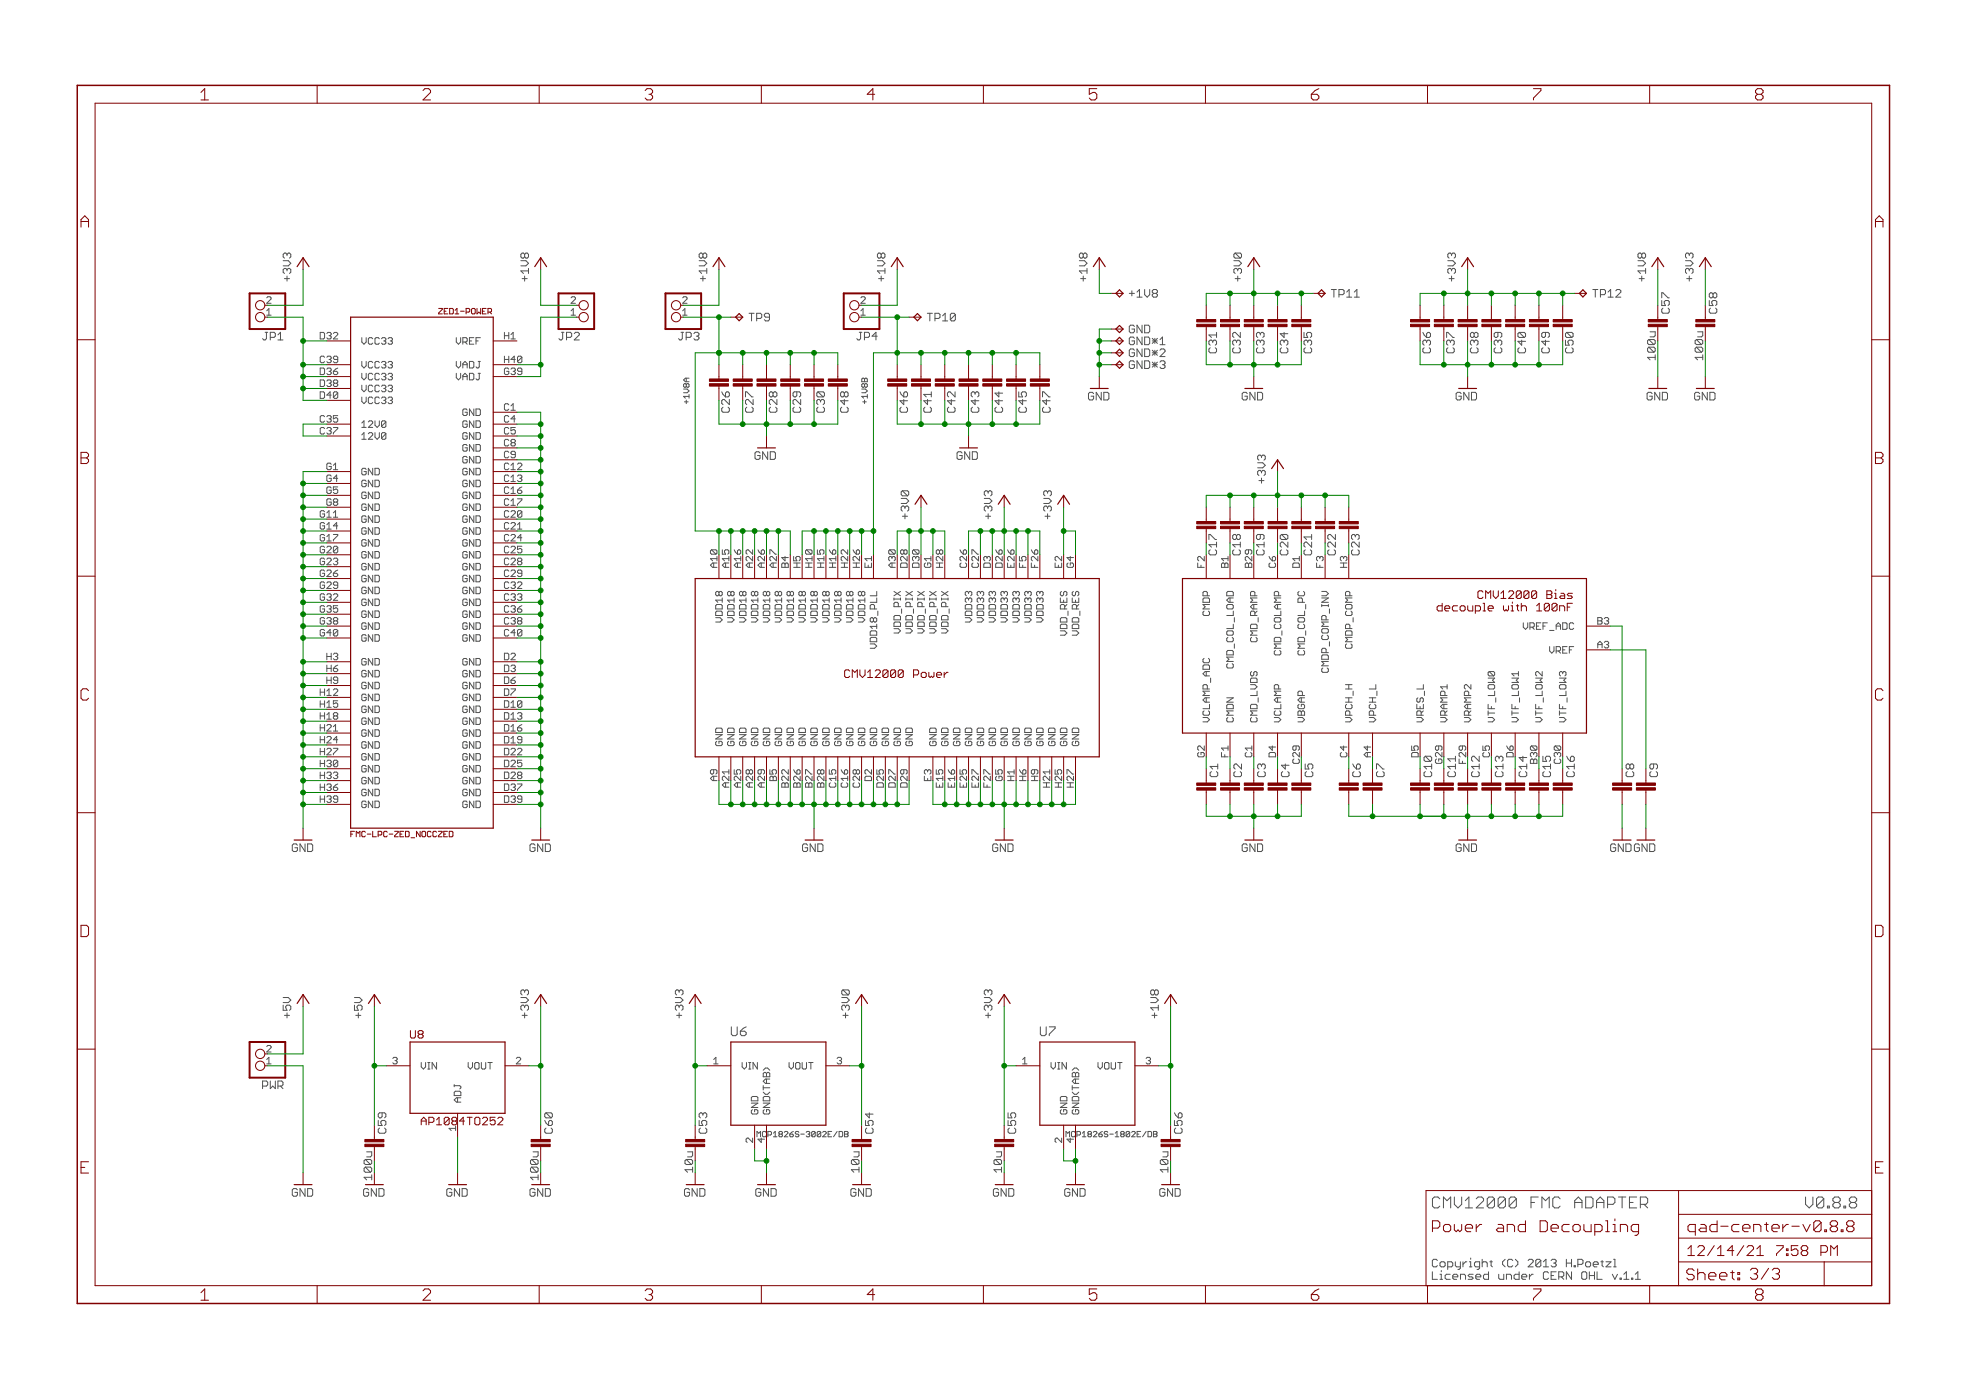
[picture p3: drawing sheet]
<svg xmlns="http://www.w3.org/2000/svg" width="420mm" height="297mm" viewBox="0 0 420 297" stroke-linecap="round" stroke-linejoin="round" font-family="sans-serif">
<defs><g id="words">
<g font-size="3.7" fill="#800000">
<text x="42.9" y="21.4">1</text>
<text x="90.4" y="21.4">2</text>
<text x="137.9" y="21.4">3</text>
<text x="185.3" y="21.4">4</text>
<text x="232.8" y="21.4">5</text>
<text x="280.3" y="21.4">6</text>
<text x="327.7" y="21.4">7</text>
<text x="375.2" y="21.4">8</text>
<text x="17.3" y="48.6">A</text>
<text x="400.8" y="48.6">A</text>
<text x="17.3" y="99.2">B</text>
<text x="400.8" y="99.2">B</text>
<text x="17.3" y="149.7">C</text>
<text x="400.8" y="149.7">C</text>
<text x="17.3" y="200.2">D</text>
<text x="400.8" y="200.2">D</text>
<text x="17.3" y="250.8">E</text>
<text x="400.8" y="250.8">E</text>
<text x="42.9" y="277.9">1</text>
<text x="90.4" y="277.9">2</text>
<text x="137.9" y="277.9">3</text>
<text x="185.3" y="277.9">4</text>
<text x="232.8" y="277.9">5</text>
<text x="280.3" y="277.9">6</text>
<text x="327.7" y="277.9">7</text>
<text x="375.2" y="277.9">8</text>
</g>
<g font-size="3.6" fill="#505050">
<text x="306" y="258.2">CMV12000 FMC ADAPTER</text>
<text x="384.5" y="258.2">V0.8.8</text>
</g>
<text font-size="3.6" fill="#800000" x="306" y="263.3">Power and Decoupling</text>
<g font-size="2.9" fill="#505050">
<text x="156.2" y="221.4">U6</text>
<text x="222.2" y="221.4">U7</text>
</g>
<g font-size="2.5" fill="#505050">
<text x="62.2" y="60.2" transform="rotate(-90 62.2 60.2)">+3V3</text>
<text x="113" y="60.2" transform="rotate(-90 113 60.2)">+1V8</text>
<text x="151.1" y="60.2" transform="rotate(-90 151.1 60.2)">+1V8</text>
<text x="189.2" y="60.2" transform="rotate(-90 189.2 60.2)">+1V8</text>
<text x="232.4" y="60.2" transform="rotate(-90 232.4 60.2)">+1V8</text>
<text x="241.3" y="63.6">+1V8</text>
<text x="265.4" y="60.2" transform="rotate(-90 265.4 60.2)">+3V0</text>
<text x="284.4" y="63.6">TP11</text>
<text x="311.1" y="60.2" transform="rotate(-90 311.1 60.2)">+3V3</text>
<text x="340.3" y="63.6">TP12</text>
<text x="351.8" y="60.2" transform="rotate(-90 351.8 60.2)">+1V8</text>
<text x="361.9" y="60.2" transform="rotate(-90 361.9 60.2)">+3V3</text>
<text x="160" y="68.7">TP9</text>
<text x="198.1" y="68.7">TP10</text>
<text x="241.3" y="71.2">GND</text>
<text x="356.8" y="67" transform="rotate(-90 356.8 67)">C57</text>
<text x="367" y="67" transform="rotate(-90 367 67)">C58</text>
<text x="56.4" y="72.7">JP1</text>
<text x="119.4" y="72.7">JP2</text>
<text x="145.3" y="72.7">JP3</text>
<text x="183.4" y="72.7">JP4</text>
<text x="241.3" y="73.7">GND*1</text>
<text x="241.3" y="76.3">GND*2</text>
<text x="241.3" y="78.8">GND*3</text>
<text x="270.5" y="103.3" transform="rotate(-90 270.5 103.3)">+3V3</text>
<text x="194.3" y="110.9" transform="rotate(-90 194.3 110.9)">+3V0</text>
<text x="212.1" y="110.9" transform="rotate(-90 212.1 110.9)">+3V3</text>
<text x="224.8" y="110.9" transform="rotate(-90 224.8 110.9)">+3V3</text>
<text x="260.3" y="166.1" transform="rotate(-90 260.3 166.1)">C1</text>
<text x="265.4" y="166.1" transform="rotate(-90 265.4 166.1)">C2</text>
<text x="270.5" y="166.1" transform="rotate(-90 270.5 166.1)">C3</text>
<text x="275.6" y="166.1" transform="rotate(-90 275.6 166.1)">C4</text>
<text x="280.6" y="166.1" transform="rotate(-90 280.6 166.1)">C5</text>
<text x="290.8" y="166.1" transform="rotate(-90 290.8 166.1)">C6</text>
<text x="295.9" y="166.1" transform="rotate(-90 295.9 166.1)">C7</text>
<text x="349.2" y="166.1" transform="rotate(-90 349.2 166.1)">C8</text>
<text x="354.3" y="166.1" transform="rotate(-90 354.3 166.1)">C9</text>
<text x="62.2" y="217.6" transform="rotate(-90 62.2 217.6)">+5V</text>
<text x="77.5" y="217.6" transform="rotate(-90 77.5 217.6)">+5V</text>
<text x="113" y="217.6" transform="rotate(-90 113 217.6)">+3V3</text>
<text x="146" y="217.6" transform="rotate(-90 146 217.6)">+3V3</text>
<text x="181.6" y="217.6" transform="rotate(-90 181.6 217.6)">+3V0</text>
<text x="212.1" y="217.6" transform="rotate(-90 212.1 217.6)">+3V3</text>
<text x="247.6" y="217.6" transform="rotate(-90 247.6 217.6)">+1V8</text>
<text x="56.4" y="232.7">PWR</text>
<text x="82.5" y="242.2" transform="rotate(-90 82.5 242.2)">C59</text>
<text x="118.1" y="242.2" transform="rotate(-90 118.1 242.2)">C60</text>
<text x="151.1" y="242.2" transform="rotate(-90 151.1 242.2)">C53</text>
<text x="186.7" y="242.2" transform="rotate(-90 186.7 242.2)">C54</text>
<text x="217.1" y="242.2" transform="rotate(-90 217.1 242.2)">C55</text>
<text x="252.7" y="242.2" transform="rotate(-90 252.7 242.2)">C56</text>
<text x="306" y="270.8">Copyright (C) 2013 H.Poetzl</text>
<text x="306" y="273.5">Licensed under CERN OHL v.1.1</text>
</g>
<g font-size="2.5" fill="#800000">
<text x="260.1" y="75.1" transform="rotate(-90 260.1 75.1)">C31</text>
<text x="265.1" y="75.1" transform="rotate(-90 265.1 75.1)">C32</text>
<text x="270.2" y="75.1" transform="rotate(-90 270.2 75.1)">C33</text>
<text x="275.3" y="75.1" transform="rotate(-90 275.3 75.1)">C34</text>
<text x="280.4" y="75.1" transform="rotate(-90 280.4 75.1)">C35</text>
<text x="305.8" y="75.1" transform="rotate(-90 305.8 75.1)">C36</text>
<text x="310.9" y="75.1" transform="rotate(-90 310.9 75.1)">C37</text>
<text x="315.9" y="75.1" transform="rotate(-90 315.9 75.1)">C38</text>
<text x="321" y="75.1" transform="rotate(-90 321 75.1)">C39</text>
<text x="326.1" y="75.1" transform="rotate(-90 326.1 75.1)">C40</text>
<text x="331.2" y="75.1" transform="rotate(-90 331.2 75.1)">C49</text>
<text x="336.3" y="75.1" transform="rotate(-90 336.3 75.1)">C50</text>
<text x="353.8" y="76.4" transform="rotate(-90 353.8 76.4)">100u</text>
<text x="364" y="76.4" transform="rotate(-90 364 76.4)">100u</text>
<text x="155.9" y="87.8" transform="rotate(-90 155.9 87.8)">C26</text>
<text x="161" y="87.8" transform="rotate(-90 161 87.8)">C27</text>
<text x="166.1" y="87.8" transform="rotate(-90 166.1 87.8)">C28</text>
<text x="171.2" y="87.8" transform="rotate(-90 171.2 87.8)">C29</text>
<text x="176.3" y="87.8" transform="rotate(-90 176.3 87.8)">C30</text>
<text x="181.3" y="87.8" transform="rotate(-90 181.3 87.8)">C48</text>
<text x="194" y="87.8" transform="rotate(-90 194 87.8)">C46</text>
<text x="199.1" y="87.8" transform="rotate(-90 199.1 87.8)">C41</text>
<text x="204.2" y="87.8" transform="rotate(-90 204.2 87.8)">C42</text>
<text x="209.3" y="87.8" transform="rotate(-90 209.3 87.8)">C43</text>
<text x="214.4" y="87.8" transform="rotate(-90 214.4 87.8)">C44</text>
<text x="219.4" y="87.8" transform="rotate(-90 219.4 87.8)">C45</text>
<text x="224.5" y="87.8" transform="rotate(-90 224.5 87.8)">C47</text>
<text x="233" y="85.5">GND</text>
<text x="265.4" y="85.5">GND</text>
<text x="311.1" y="85.5">GND</text>
<text x="352.3" y="85.5">GND</text>
<text x="362.5" y="85.5">GND</text>
<text x="161.3" y="98.2">GND</text>
<text x="204.4" y="98.2">GND</text>
<text x="308" y="130.6">decouple with 100nF</text>
<text x="317" y="128">CMV12000 Bias</text>
<text x="181.2" y="144.8">CMV12000 Power</text>
<text x="62.8" y="182.1">GND</text>
<text x="113.6" y="182.1">GND</text>
<text x="171.4" y="182.1">GND</text>
<text x="212.1" y="182.1">GND</text>
<text x="265.4" y="182.1">GND</text>
<text x="311.1" y="182.1">GND</text>
<text x="344.1" y="182.1">GND GND</text>
<text x="87.6" y="221.9">U8</text>
<text x="91.4" y="240.5">AP1084TO252</text>
<text x="62.8" y="255.7">GND</text>
<text x="78" y="255.7">GND</text>
<text x="95.8" y="255.7">GND</text>
<text x="113.6" y="255.7">GND</text>
<text x="146.6" y="255.7">GND</text>
<text x="161.8" y="255.7">GND</text>
<text x="182.2" y="255.7">GND</text>
<text x="212.6" y="255.7">GND</text>
<text x="227.9" y="255.7">GND</text>
<text x="248.2" y="255.7">GND</text>
</g>
<g font-size="2.5" fill="#008000">
<text x="260.1" y="118.2" transform="rotate(-90 260.1 118.2)">C17</text>
<text x="265.1" y="118.2" transform="rotate(-90 265.1 118.2)">C18</text>
<text x="270.2" y="118.2" transform="rotate(-90 270.2 118.2)">C19</text>
<text x="275.3" y="118.2" transform="rotate(-90 275.3 118.2)">C20</text>
<text x="280.4" y="118.2" transform="rotate(-90 280.4 118.2)">C21</text>
<text x="285.5" y="118.2" transform="rotate(-90 285.5 118.2)">C22</text>
<text x="290.5" y="118.2" transform="rotate(-90 290.5 118.2)">C23</text>
<text x="306" y="166.1" transform="rotate(-90 306 166.1)">C10</text>
<text x="311.1" y="166.1" transform="rotate(-90 311.1 166.1)">C11</text>
<text x="316.2" y="166.1" transform="rotate(-90 316.2 166.1)">C12</text>
<text x="321.3" y="166.1" transform="rotate(-90 321.3 166.1)">C13</text>
<text x="326.4" y="166.1" transform="rotate(-90 326.4 166.1)">C14</text>
<text x="331.4" y="166.1" transform="rotate(-90 331.4 166.1)">C15</text>
<text x="336.5" y="166.1" transform="rotate(-90 336.5 166.1)">C16</text>
<text x="79.5" y="251.7" transform="rotate(-90 79.5 251.7)">100u</text>
<text x="115.1" y="251.7" transform="rotate(-90 115.1 251.7)">100u</text>
<text x="148.1" y="250.2" transform="rotate(-90 148.1 250.2)">10u</text>
<text x="183.6" y="250.2" transform="rotate(-90 183.6 250.2)">10u</text>
<text x="214.1" y="250.2" transform="rotate(-90 214.1 250.2)">10u</text>
<text x="249.7" y="250.2" transform="rotate(-90 249.7 250.2)">10u</text>
</g>
<g font-size="2.1" fill="#505050">
<text x="56.9" y="64.9">2</text>
<text x="122.1" y="64.9">2</text>
<text x="145.8" y="64.9">2</text>
<text x="183.9" y="64.9">2</text>
<text x="68.7" y="77.6">C39</text>
<text x="68.7" y="72.5">D32</text>
<text x="77.3" y="73.6">VCC33</text>
<text x="97.9" y="73.6">VREF</text>
<text x="107.7" y="72.5">H1</text>
<text x="107.7" y="77.6">H40</text>
<text x="68.7" y="80.1">D36</text>
<text x="68.7" y="82.7">D38</text>
<text x="77.3" y="78.7">VCC33</text>
<text x="77.3" y="81.2">VCC33</text>
<text x="77.3" y="83.8">VCC33</text>
<text x="97.9" y="81.2">VADJ</text>
<text x="97.9" y="78.7">VADJ</text>
<text x="107.7" y="80.1">G39</text>
<text x="68.7" y="85.2">D40</text>
<text x="77.3" y="86.3">VCC33</text>
<text x="99.2" y="88.8">GND</text>
<text x="107.7" y="87.7">C1</text>
<text x="68.7" y="90.3">C35</text>
<text x="68.7" y="92.8">C37</text>
<text x="77.3" y="91.4">12V0</text>
<text x="77.3" y="93.9">12V0</text>
<text x="99.2" y="91.4">GND</text>
<text x="99.2" y="93.9">GND</text>
<text x="107.7" y="90.3">C4</text>
<text x="107.7" y="92.8">C5</text>
<text x="107.7" y="95.4">C8</text>
<text x="70" y="100.4">G1</text>
<text x="77.3" y="101.5">GND</text>
<text x="99.2" y="96.5">GND</text>
<text x="99.2" y="99">GND</text>
<text x="99.2" y="101.5">GND</text>
<text x="107.7" y="97.9">C9</text>
<text x="107.7" y="100.4">C12</text>
<text x="70" y="103">G4</text>
<text x="70" y="105.5">G5</text>
<text x="77.3" y="104.1">GND</text>
<text x="77.3" y="106.6">GND</text>
<text x="99.2" y="104.1">GND</text>
<text x="99.2" y="106.6">GND</text>
<text x="107.7" y="103">C13</text>
<text x="107.7" y="105.5">C16</text>
<text x="68.7" y="110.6">G11</text>
<text x="68.7" y="113.1">G14</text>
<text x="70" y="108">G8</text>
<text x="77.3" y="109.2">GND</text>
<text x="77.3" y="111.7">GND</text>
<text x="99.2" y="109.2">GND</text>
<text x="99.2" y="111.7">GND</text>
<text x="107.7" y="108">C17</text>
<text x="107.7" y="110.6">C20</text>
<text x="107.7" y="113.1">C21</text>
<text x="68.7" y="115.7">G17</text>
<text x="68.7" y="118.2">G20</text>
<text x="77.3" y="114.2">GND</text>
<text x="77.3" y="116.8">GND</text>
<text x="77.3" y="119.3">GND</text>
<text x="99.2" y="114.2">GND</text>
<text x="99.2" y="116.8">GND</text>
<text x="99.2" y="119.3">GND</text>
<text x="107.7" y="115.7">C24</text>
<text x="107.7" y="118.2">C25</text>
<text x="68.7" y="120.7">G23</text>
<text x="68.7" y="123.3">G26</text>
<text x="68.7" y="125.8">G29</text>
<text x="77.3" y="121.9">GND</text>
<text x="77.3" y="124.4">GND</text>
<text x="99.2" y="121.9">GND</text>
<text x="99.2" y="124.4">GND</text>
<text x="107.7" y="120.7">C28</text>
<text x="107.7" y="123.3">C29</text>
<text x="107.7" y="125.8">C32</text>
<text x="153.3" y="121.3" transform="rotate(-90 153.3 121.3)">A10</text>
<text x="155.8" y="121.3" transform="rotate(-90 155.8 121.3)">A15</text>
<text x="158.4" y="121.3" transform="rotate(-90 158.4 121.3)">A16</text>
<text x="160.9" y="121.3" transform="rotate(-90 160.9 121.3)">A22</text>
<text x="163.5" y="121.3" transform="rotate(-90 163.5 121.3)">A26</text>
<text x="166" y="121.3" transform="rotate(-90 166 121.3)">A27</text>
<text x="168.5" y="121.3" transform="rotate(-90 168.5 121.3)">B4</text>
<text x="171.1" y="121.3" transform="rotate(-90 171.1 121.3)">H5</text>
<text x="173.6" y="121.3" transform="rotate(-90 173.6 121.3)">H10</text>
<text x="176.2" y="121.3" transform="rotate(-90 176.2 121.3)">H15</text>
<text x="178.7" y="121.3" transform="rotate(-90 178.7 121.3)">H16</text>
<text x="181.2" y="121.3" transform="rotate(-90 181.2 121.3)">H22</text>
<text x="183.8" y="121.3" transform="rotate(-90 183.8 121.3)">H26</text>
<text x="186.3" y="121.3" transform="rotate(-90 186.3 121.3)">E1</text>
<text x="191.4" y="121.3" transform="rotate(-90 191.4 121.3)">A30</text>
<text x="193.9" y="121.3" transform="rotate(-90 193.9 121.3)">D28</text>
<text x="196.5" y="121.3" transform="rotate(-90 196.5 121.3)">D30</text>
<text x="199" y="121.3" transform="rotate(-90 199 121.3)">G1</text>
<text x="201.6" y="121.3" transform="rotate(-90 201.6 121.3)">H28</text>
<text x="206.6" y="121.3" transform="rotate(-90 206.6 121.3)">C26</text>
<text x="209.2" y="121.3" transform="rotate(-90 209.2 121.3)">C27</text>
<text x="211.7" y="121.3" transform="rotate(-90 211.7 121.3)">D3</text>
<text x="214.3" y="121.3" transform="rotate(-90 214.3 121.3)">D26</text>
<text x="216.8" y="121.3" transform="rotate(-90 216.8 121.3)">E26</text>
<text x="219.3" y="121.3" transform="rotate(-90 219.3 121.3)">F5</text>
<text x="221.9" y="121.3" transform="rotate(-90 221.9 121.3)">F26</text>
<text x="226.9" y="121.3" transform="rotate(-90 226.9 121.3)">E2</text>
<text x="229.5" y="121.3" transform="rotate(-90 229.5 121.3)">G4</text>
<text x="257.4" y="121.3" transform="rotate(-90 257.4 121.3)">F2</text>
<text x="262.5" y="121.3" transform="rotate(-90 262.5 121.3)">B1</text>
<text x="267.6" y="121.3" transform="rotate(-90 267.6 121.3)">B29</text>
<text x="272.7" y="121.3" transform="rotate(-90 272.7 121.3)">C6</text>
<text x="277.7" y="121.3" transform="rotate(-90 277.7 121.3)">D1</text>
<text x="282.8" y="121.3" transform="rotate(-90 282.8 121.3)">F3</text>
<text x="287.9" y="121.3" transform="rotate(-90 287.9 121.3)">H3</text>
<text x="68.7" y="128.4">G32</text>
<text x="68.7" y="130.9">G35</text>
<text x="77.3" y="126.9">GND</text>
<text x="77.3" y="129.5">GND</text>
<text x="99.2" y="126.9">GND</text>
<text x="99.2" y="129.5">GND</text>
<text x="107.7" y="128.4">C33</text>
<text x="107.7" y="130.9">C36</text>
<text x="258.5" y="131.1" transform="rotate(-90 258.5 131.1)">CMDP</text>
<text x="68.7" y="133.4">G38</text>
<text x="68.7" y="136">G40</text>
<text x="77.3" y="132">GND</text>
<text x="77.3" y="134.6">GND</text>
<text x="77.3" y="137.1">GND</text>
<text x="99.2" y="132">GND</text>
<text x="99.2" y="134.6">GND</text>
<text x="99.2" y="137.1">GND</text>
<text x="107.7" y="133.4">C38</text>
<text x="107.7" y="136">C40</text>
<text x="154.4" y="132.4" transform="rotate(-90 154.4 132.4)">VDD18</text>
<text x="157" y="132.4" transform="rotate(-90 157 132.4)">VDD18</text>
<text x="159.5" y="132.4" transform="rotate(-90 159.5 132.4)">VDD18</text>
<text x="162" y="132.4" transform="rotate(-90 162 132.4)">VDD18</text>
<text x="164.6" y="132.4" transform="rotate(-90 164.6 132.4)">VDD18</text>
<text x="167.1" y="132.4" transform="rotate(-90 167.1 132.4)">VDD18</text>
<text x="169.7" y="132.4" transform="rotate(-90 169.7 132.4)">VDD18</text>
<text x="172.2" y="132.4" transform="rotate(-90 172.2 132.4)">VDD18</text>
<text x="174.7" y="132.4" transform="rotate(-90 174.7 132.4)">VDD18</text>
<text x="177.3" y="132.4" transform="rotate(-90 177.3 132.4)">VDD18</text>
<text x="179.8" y="132.4" transform="rotate(-90 179.8 132.4)">VDD18</text>
<text x="182.4" y="132.4" transform="rotate(-90 182.4 132.4)">VDD18</text>
<text x="184.9" y="132.4" transform="rotate(-90 184.9 132.4)">VDD18</text>
<text x="187.4" y="137.6" transform="rotate(-90 187.4 137.6)">VDD18_PLL</text>
<text x="192.5" y="135" transform="rotate(-90 192.5 135)">VDD_PIX</text>
<text x="195.1" y="135" transform="rotate(-90 195.1 135)">VDD_PIX</text>
<text x="197.6" y="135" transform="rotate(-90 197.6 135)">VDD_PIX</text>
<text x="200.1" y="135" transform="rotate(-90 200.1 135)">VDD_PIX</text>
<text x="202.7" y="135" transform="rotate(-90 202.7 135)">VDD_PIX</text>
<text x="207.7" y="132.4" transform="rotate(-90 207.7 132.4)">VDD33</text>
<text x="210.3" y="132.4" transform="rotate(-90 210.3 132.4)">VDD33</text>
<text x="212.8" y="132.4" transform="rotate(-90 212.8 132.4)">VDD33</text>
<text x="215.4" y="132.4" transform="rotate(-90 215.4 132.4)">VDD33</text>
<text x="217.9" y="132.4" transform="rotate(-90 217.9 132.4)">VDD33</text>
<text x="220.4" y="132.4" transform="rotate(-90 220.4 132.4)">VDD33</text>
<text x="223" y="132.4" transform="rotate(-90 223 132.4)">VDD33</text>
<text x="228.1" y="135" transform="rotate(-90 228.1 135)">VDD_RES</text>
<text x="230.6" y="135" transform="rotate(-90 230.6 135)">VDD_RES</text>
<text x="268.7" y="136.3" transform="rotate(-90 268.7 136.3)">CMD_RAMP</text>
<text x="289" y="137.6" transform="rotate(-90 289 137.6)">CMDP_COMP</text>
<text x="326.4" y="134.6">VREF_ADC</text>
<text x="341.4" y="133.4">B3</text>
<text x="70" y="141.1">H3</text>
<text x="70" y="143.6">H6</text>
<text x="77.3" y="142.2">GND</text>
<text x="99.2" y="142.2">GND</text>
<text x="107.7" y="141.1">D2</text>
<text x="107.7" y="143.6">D3</text>
<text x="263.6" y="141.5" transform="rotate(-90 263.6 141.5)">CMD_COL_LOAD</text>
<text x="273.8" y="138.9" transform="rotate(-90 273.8 138.9)">CMD_COLAMP</text>
<text x="278.9" y="138.9" transform="rotate(-90 278.9 138.9)">CMD_COL_PC</text>
<text x="283.9" y="142.8" transform="rotate(-90 283.9 142.8)">CMDP_COMP_INV</text>
<text x="331.6" y="139.6">VREF</text>
<text x="341.4" y="138.5">A3</text>
<text x="68.7" y="148.7">H12</text>
<text x="70" y="146.1">H9</text>
<text x="77.3" y="144.7">GND</text>
<text x="77.3" y="147.3">GND</text>
<text x="77.3" y="149.8">GND</text>
<text x="99.2" y="144.7">GND</text>
<text x="99.2" y="147.3">GND</text>
<text x="99.2" y="149.8">GND</text>
<text x="107.7" y="146.1">D6</text>
<text x="107.7" y="148.7">D7</text>
<text x="68.7" y="151.2">H15</text>
<text x="68.7" y="153.8">H18</text>
<text x="77.3" y="152.3">GND</text>
<text x="77.3" y="154.9">GND</text>
<text x="99.2" y="152.3">GND</text>
<text x="99.2" y="154.9">GND</text>
<text x="107.7" y="151.2">D10</text>
<text x="107.7" y="153.8">D13</text>
<text x="258.5" y="154.3" transform="rotate(-90 258.5 154.3)">VCLAMP_ADC</text>
<text x="263.6" y="154.3" transform="rotate(-90 263.6 154.3)">CMDN</text>
<text x="268.7" y="154.3" transform="rotate(-90 268.7 154.3)">CMD_LVDS</text>
<text x="273.8" y="154.3" transform="rotate(-90 273.8 154.3)">VCLAMP</text>
<text x="278.9" y="154.3" transform="rotate(-90 278.9 154.3)">VBGAP</text>
<text x="289" y="154.3" transform="rotate(-90 289 154.3)">VPCH_H</text>
<text x="294.1" y="154.3" transform="rotate(-90 294.1 154.3)">VPCH_L</text>
<text x="304.3" y="154.3" transform="rotate(-90 304.3 154.3)">VRES_L</text>
<text x="309.3" y="154.3" transform="rotate(-90 309.3 154.3)">VRAMP1</text>
<text x="314.4" y="154.3" transform="rotate(-90 314.4 154.3)">VRAMP2</text>
<text x="319.5" y="154.3" transform="rotate(-90 319.5 154.3)">VTF_LOW0</text>
<text x="324.6" y="154.3" transform="rotate(-90 324.6 154.3)">VTF_LOW1</text>
<text x="329.7" y="154.3" transform="rotate(-90 329.7 154.3)">VTF_LOW2</text>
<text x="334.7" y="154.3" transform="rotate(-90 334.7 154.3)">VTF_LOW3</text>
<text x="68.7" y="156.3">H21</text>
<text x="68.7" y="158.8">H24</text>
<text x="68.7" y="161.4">H27</text>
<text x="77.3" y="157.4">GND</text>
<text x="77.3" y="160">GND</text>
<text x="99.2" y="157.4">GND</text>
<text x="99.2" y="160">GND</text>
<text x="107.7" y="156.3">D16</text>
<text x="107.7" y="158.8">D19</text>
<text x="107.7" y="161.4">D22</text>
<text x="154.4" y="159.4" transform="rotate(-90 154.4 159.4)">GND</text>
<text x="157" y="159.4" transform="rotate(-90 157 159.4)">GND</text>
<text x="159.5" y="159.4" transform="rotate(-90 159.5 159.4)">GND</text>
<text x="162" y="159.4" transform="rotate(-90 162 159.4)">GND</text>
<text x="164.6" y="159.4" transform="rotate(-90 164.6 159.4)">GND</text>
<text x="167.1" y="159.4" transform="rotate(-90 167.1 159.4)">GND</text>
<text x="169.7" y="159.4" transform="rotate(-90 169.7 159.4)">GND</text>
<text x="172.2" y="159.4" transform="rotate(-90 172.2 159.4)">GND</text>
<text x="174.7" y="159.4" transform="rotate(-90 174.7 159.4)">GND</text>
<text x="177.3" y="159.4" transform="rotate(-90 177.3 159.4)">GND</text>
<text x="179.8" y="159.4" transform="rotate(-90 179.8 159.4)">GND</text>
<text x="182.4" y="159.4" transform="rotate(-90 182.4 159.4)">GND</text>
<text x="184.9" y="159.4" transform="rotate(-90 184.9 159.4)">GND</text>
<text x="187.4" y="159.4" transform="rotate(-90 187.4 159.4)">GND</text>
<text x="190" y="159.4" transform="rotate(-90 190 159.4)">GND</text>
<text x="192.5" y="159.4" transform="rotate(-90 192.5 159.4)">GND</text>
<text x="195.1" y="159.4" transform="rotate(-90 195.1 159.4)">GND</text>
<text x="200.1" y="159.4" transform="rotate(-90 200.1 159.4)">GND</text>
<text x="202.7" y="159.4" transform="rotate(-90 202.7 159.4)">GND</text>
<text x="205.2" y="159.4" transform="rotate(-90 205.2 159.4)">GND</text>
<text x="207.7" y="159.4" transform="rotate(-90 207.7 159.4)">GND</text>
<text x="210.3" y="159.4" transform="rotate(-90 210.3 159.4)">GND</text>
<text x="212.8" y="159.4" transform="rotate(-90 212.8 159.4)">GND</text>
<text x="215.4" y="159.4" transform="rotate(-90 215.4 159.4)">GND</text>
<text x="217.9" y="159.4" transform="rotate(-90 217.9 159.4)">GND</text>
<text x="220.4" y="159.4" transform="rotate(-90 220.4 159.4)">GND</text>
<text x="223" y="159.4" transform="rotate(-90 223 159.4)">GND</text>
<text x="225.5" y="159.4" transform="rotate(-90 225.5 159.4)">GND</text>
<text x="228.1" y="159.4" transform="rotate(-90 228.1 159.4)">GND</text>
<text x="230.6" y="159.4" transform="rotate(-90 230.6 159.4)">GND</text>
<text x="257.4" y="161.6" transform="rotate(-90 257.4 161.6)">G2</text>
<text x="262.5" y="161.6" transform="rotate(-90 262.5 161.6)">F1</text>
<text x="267.6" y="161.6" transform="rotate(-90 267.6 161.6)">C1</text>
<text x="272.7" y="161.6" transform="rotate(-90 272.7 161.6)">D4</text>
<text x="287.9" y="161.6" transform="rotate(-90 287.9 161.6)">C4</text>
<text x="293" y="161.6" transform="rotate(-90 293 161.6)">A4</text>
<text x="303.1" y="161.6" transform="rotate(-90 303.1 161.6)">D5</text>
<text x="318.4" y="161.6" transform="rotate(-90 318.4 161.6)">C5</text>
<text x="323.5" y="161.6" transform="rotate(-90 323.5 161.6)">D6</text>
<text x="68.7" y="163.9">H30</text>
<text x="68.7" y="166.5">H33</text>
<text x="77.3" y="162.5">GND</text>
<text x="77.3" y="165">GND</text>
<text x="77.3" y="167.6">GND</text>
<text x="99.2" y="162.5">GND</text>
<text x="99.2" y="165">GND</text>
<text x="99.2" y="167.6">GND</text>
<text x="107.7" y="163.9">D25</text>
<text x="107.7" y="166.5">D28</text>
<text x="153.3" y="166.7" transform="rotate(-90 153.3 166.7)">A9</text>
<text x="155.8" y="167.9" transform="rotate(-90 155.8 167.9)">A21</text>
<text x="158.4" y="167.9" transform="rotate(-90 158.4 167.9)">A25</text>
<text x="160.9" y="167.9" transform="rotate(-90 160.9 167.9)">A28</text>
<text x="163.5" y="167.9" transform="rotate(-90 163.5 167.9)">A29</text>
<text x="166" y="166.7" transform="rotate(-90 166 166.7)">B5</text>
<text x="168.5" y="167.9" transform="rotate(-90 168.5 167.9)">B22</text>
<text x="171.1" y="167.9" transform="rotate(-90 171.1 167.9)">B26</text>
<text x="173.6" y="167.9" transform="rotate(-90 173.6 167.9)">B27</text>
<text x="176.2" y="167.9" transform="rotate(-90 176.2 167.9)">B28</text>
<text x="178.7" y="167.9" transform="rotate(-90 178.7 167.9)">C15</text>
<text x="181.2" y="167.9" transform="rotate(-90 181.2 167.9)">C16</text>
<text x="183.8" y="167.9" transform="rotate(-90 183.8 167.9)">C28</text>
<text x="186.3" y="166.7" transform="rotate(-90 186.3 166.7)">D2</text>
<text x="188.9" y="167.9" transform="rotate(-90 188.9 167.9)">D25</text>
<text x="191.4" y="167.9" transform="rotate(-90 191.4 167.9)">D27</text>
<text x="193.9" y="167.9" transform="rotate(-90 193.9 167.9)">D29</text>
<text x="199" y="166.7" transform="rotate(-90 199 166.7)">E3</text>
<text x="201.6" y="167.9" transform="rotate(-90 201.6 167.9)">E15</text>
<text x="204.1" y="167.9" transform="rotate(-90 204.1 167.9)">E16</text>
<text x="206.6" y="167.9" transform="rotate(-90 206.6 167.9)">E25</text>
<text x="209.2" y="167.9" transform="rotate(-90 209.2 167.9)">E27</text>
<text x="211.7" y="167.9" transform="rotate(-90 211.7 167.9)">F27</text>
<text x="214.3" y="166.7" transform="rotate(-90 214.3 166.7)">G5</text>
<text x="216.8" y="166.7" transform="rotate(-90 216.8 166.7)">H1</text>
<text x="219.3" y="166.7" transform="rotate(-90 219.3 166.7)">H6</text>
<text x="221.9" y="166.7" transform="rotate(-90 221.9 166.7)">H9</text>
<text x="224.4" y="167.9" transform="rotate(-90 224.4 167.9)">H21</text>
<text x="226.9" y="167.9" transform="rotate(-90 226.9 167.9)">H25</text>
<text x="229.5" y="167.9" transform="rotate(-90 229.5 167.9)">H27</text>
<text x="277.7" y="162.9" transform="rotate(-90 277.7 162.9)">C29</text>
<text x="308.2" y="162.9" transform="rotate(-90 308.2 162.9)">G29</text>
<text x="313.3" y="162.9" transform="rotate(-90 313.3 162.9)">F29</text>
<text x="328.5" y="162.9" transform="rotate(-90 328.5 162.9)">B30</text>
<text x="333.6" y="162.9" transform="rotate(-90 333.6 162.9)">C30</text>
<text x="68.7" y="169">H36</text>
<text x="68.7" y="171.5">H39</text>
<text x="77.3" y="170.1">GND</text>
<text x="77.3" y="172.7">GND</text>
<text x="99.2" y="170.1">GND</text>
<text x="99.2" y="172.7">GND</text>
<text x="107.7" y="169">D37</text>
<text x="107.7" y="171.5">D39</text>
<text x="56.9" y="224.9">2</text>
<text x="84" y="227.4">3</text>
<text x="110.3" y="227.4">2</text>
<text x="152.6" y="227.4">1</text>
<text x="178.8" y="227.4">3</text>
<text x="218.6" y="227.4">1</text>
<text x="244.9" y="227.4">3</text>
<text x="90" y="228.5">VIN</text>
<text x="100.4" y="228.5">VOUT</text>
<text x="158.5" y="228.5">VIN</text>
<text x="169" y="228.5">VOUT</text>
<text x="224.6" y="228.5">VIN</text>
<text x="235" y="228.5">VOUT</text>
<text x="98.5" y="235.6" transform="rotate(-90 98.5 235.6)">ADJ</text>
<text x="162" y="238.1" transform="rotate(-90 162 238.1)">GND</text>
<text x="164.6" y="238.1" transform="rotate(-90 164.6 238.1)">GND(TAB)</text>
<text x="228.1" y="238.1" transform="rotate(-90 228.1 238.1)">GND</text>
<text x="230.6" y="238.1" transform="rotate(-90 230.6 238.1)">GND(TAB)</text>
<text x="160.9" y="244.1" transform="rotate(-90 160.9 244.1)">2</text>
<text x="163.5" y="244.1" transform="rotate(-90 163.5 244.1)">4</text>
<text x="226.9" y="244.1" transform="rotate(-90 226.9 244.1)">2</text>
<text x="229.5" y="244.1" transform="rotate(-90 229.5 244.1)">4</text>
</g>
<g font-size="2.1" fill="#800000">
<text x="56.9" y="67.4">1</text>
<text x="122.1" y="67.4">1</text>
<text x="145.8" y="67.4">1</text>
<text x="183.9" y="67.4">1</text>
<text x="56.9" y="227.4">1</text>
<text x="97.4" y="241.5" transform="rotate(-90 97.4 241.5)">1</text>
</g>
<g font-size="1.8" fill="#800000">
<text x="94.6" y="67.1">ZED1-POWER</text>
<text x="74.9" y="178.9">FMC-LPC-ZED_NOCCZED</text>
</g>
<g font-size="1.8" fill="#505050">
<text x="147.3" y="85.9" transform="rotate(-90 147.3 85.9)">+1V8A</text>
<text x="185.4" y="85.9" transform="rotate(-90 185.4 85.9)">+1V8B</text>
<text x="163.2" y="243">M</text>
<text x="164.3" y="243">CP1826S-3002E/DB</text>
<text x="229.3" y="243">M</text>
<text x="230.4" y="243">CP1826S-1802E/DB</text>
</g>
</g></defs>
<g fill="none" stroke="#505050" stroke-width=".21">
<path d="M187.4 138.1l-.5 .4h-.9M228 135.3l-.5 .4h-.9M230.5 135.3l-.4 .4h-.9M267.3 136.9l.2 .2h.9l.2-.2M272.3 139.2v.5l.3 .3h.9l.2-.3v-.5M277.4 139.2v.5l.2 .3h1l.2-.3v-.5M287.5 137.8v.5l.3 .2h.9l.2-.2v-.5M325.5 133.1v.9l.5 .5M257.3 140.7l-.2 .2M258.3 140.7l.2 .2M262.2 142v.5l.2 .2h.9l.3-.2v-.5M282.5 143v.4l.2 .3h.9l.3-.3v-.4"/>
<path d="M161.8 242.9v-1.1l.4 .4 .3-.4v1.1M227.8 242.9v-1.1l.4 .4 .4-.4v1.1M350.6 257.4h1.1l.4-.4v-.8l-.4-.4h-1.1v2.3M351.3 257.4l.8 .7M349.5 273.4h1.1"/>
</g>
<g fill="none" stroke="#800000" stroke-width=".21">
<path d="M67.8 18.2v3.9M115.2 18.2v3.9M162.7 18.2v3.9M210.2 18.2v3.9M257.6 18.2v3.9M305.1 18.2v3.9M352.6 18.2v3.9M20.3 22.1h379.7v252.6h-379.7zM64.8 55.1v2.5M115.5 55.1v2.5M153.6 55.1v2.5M191.7 55.1v2.5"/>
<path d="M234.9 55.1v2.5M267.9 55.1v2.5M313.6 55.1v2.5M354.3 55.1v2.5M364.4 55.1v2.5M16.5 72.6h3.8M69.8 77.9h5.1M69.8 72.9h5.1M93.7 65.9h.8M94.5 66.1l-.8 .8v.2h.8M105.4 77.9h5.1M105.4 72.9h5.1"/>
<path d="M153.6 77.9v3.1M156.2 67.8h2.5M158.7 77.9v3.1M163.8 77.9v3.1M168.9 77.9v3.1M174 77.9v3.1M179 77.9v3.1M191.7 77.9v3.1M194.3 67.8h2.5M196.8 77.9v3.1M201.9 77.9v3.1M207 77.9v3.1"/>
<path d="M212.1 77.9v3.1M217.1 77.9v3.1M222.2 77.9v3.1M237.5 77.9h2.5M237.5 72.9h2.5M237.5 62.7h2.5M237.5 70.3h2.5M237.5 75.4h2.5M257.8 65.2v3.1M257.8 69.8v.5M262.9 65.2v3.1M262.9 69.8v.5"/>
<path d="M267.9 65.2v3.1M267.9 69.8v.5M273 65.2v3.1M273 69.8v.5M278.1 65.2v3.1M278.1 69.8v.5M280.6 62.7h2.6M303.5 65.2v3.1M303.5 69.8v.5M308.6 65.2v3.1M308.6 69.8v.5M313.6 65.2v3.1"/>
<path d="M313.6 69.8v.5M318.7 65.2v3.1M318.7 69.8v.5M323.8 65.2v3.1M323.8 69.8v.5M328.9 65.2v3.1M328.9 69.8v.5M334 65.2v3.1M334 69.8v.5M336.5 62.7h2.5M354.3 65.2v3.1M364.4 65.2v3.1"/>
<path d="M400 72.6h3.8M69.8 90.6h5.1M69.8 93.2h5.1M69.8 80.5h5.1M69.8 83h5.1M69.8 85.6h5.1M105.4 88.1h5.1M105.4 90.6h5.1M105.4 93.2h5.1M105.4 95.7h5.1M105.4 98.3h5.1M105.4 80.5h5.1"/>
<path d="M153.6 82.5v.5M158.7 82.5v.5M163.8 82.5v.5M163.8 93.2v2.5M168.9 82.5v.5M174 82.5v.5M179 82.5v.5M191.7 82.5v.5M196.8 82.5v.5M201.9 82.5v.5M207 82.5v.5M207 93.2v2.5"/>
<path d="M217.1 82.5v.5M222.2 82.5v.5M234.9 80.5v2.5M267.9 80.5v2.5M273 98.3v2.5M313.6 80.5v2.5M354.3 80.5v2.5M364.4 80.5v2.5M69.8 100.8h5.1M69.8 103.3h5.1M69.8 105.9h5.1M69.8 108.4h5.1"/>
<path d="M69.8 110.9h5.1M69.8 113.5h5.1M69.8 116h5.1M69.8 118.6h5.1M105.4 100.8h5.1M105.4 103.3h5.1M105.4 105.9h5.1M105.4 108.4h5.1M105.4 110.9h5.1M105.4 113.5h5.1M105.4 116h5.1M105.4 118.6h5.1"/>
<path d="M153.6 118.6v5M156.2 118.6v5M158.7 118.6v5M161.3 118.6v5M163.8 118.6v5M166.3 118.6v5M168.9 118.6v5M171.4 118.6v5M174 118.6v5M176.5 118.6v5M179 118.6v5M181.6 118.6v5"/>
<path d="M184.1 118.6v5M186.7 118.6v5M191.7 118.6v5M194.3 118.6v5M196.8 105.9v2.5M196.8 118.6v5M199.4 118.6v5M201.9 118.6v5M207 118.6v5M209.5 118.6v5M212.1 118.6v5M214.6 105.9v2.5"/>
<path d="M214.6 118.6v5M217.1 118.6v5M219.7 118.6v5M222.2 118.6v5M227.3 105.9v2.5M227.3 118.6v5M229.8 118.6v5M257.8 108.4v3M257.8 113v.5M257.8 118.6v5M262.9 108.4v3M262.9 113v.5"/>
<path d="M262.9 118.6v5M267.9 108.4v3M267.9 113v.5M267.9 118.6v5M273 108.4v3M273 113v.5M273 118.6v5M278.1 108.4v3M278.1 113v.5M278.1 118.6v5M283.2 108.4v3M283.2 113v.5"/>
<path d="M283.2 118.6v5M288.2 108.4v3M288.2 113v.5M288.2 118.6v5M16.5 123.1h3.8M69.8 133.8h5.1M69.8 121.1h5.1M69.8 123.6h5.1M69.8 126.2h5.1M69.8 128.7h5.1M69.8 131.3h5.1M69.8 136.3h5.1"/>
<path d="M105.4 133.8h5.1M105.4 121.1h5.1M105.4 123.6h5.1M105.4 126.2h5.1M105.4 128.7h5.1M105.4 131.3h5.1M105.4 136.3h5.1M307.4 129.5l-.3 .2v.6l.3 .3M316.7 126.3h-.6l-.3 .2v1.1l.3 .3M339 133.8h5.1M339 138.9h5.1M400 123.1h3.8"/>
<path d="M69.8 141.4h5.1M69.8 144h5.1M69.8 146.5h5.1M69.8 149h5.1M69.8 151.6h5.1M69.8 154.1h5.1M69.8 156.7h5.1M69.8 159.2h5.1M105.4 141.4h5.1M105.4 144h5.1M105.4 146.5h5.1M105.4 149h5.1"/>
<path d="M105.4 151.6h5.1M105.4 154.1h5.1M105.4 156.7h5.1M105.4 159.2h5.1M180.8 143.2l-.3 .2v1.1l.3 .3M257.8 156.7v5M262.9 156.7v5M267.9 156.7v5M273 156.7v5M278.1 156.7v5M288.2 156.7v5M293.3 156.7v5"/>
<path d="M303.5 156.7v5M308.6 156.7v5M313.6 156.7v5M318.7 156.7v5M323.8 156.7v5M328.9 156.7v5M334 156.7v5M16.5 173.7h3.8M64.8 177v2.5M69.8 161.7h5.1M69.8 164.3h5.1M69.8 166.8h5.1"/>
<path d="M69.8 169.4h5.1M69.8 171.9h5.1M96 177.7h.6l.2 .1v.8l-.2 .2h-.6zM105.4 161.7h5.1M105.4 164.3h5.1M105.4 166.8h5.1M105.4 169.4h5.1M105.4 171.9h5.1M115.5 177v2.5M153.6 161.7v5.1M156.2 161.7v5.1M158.7 161.7v5.1"/>
<path d="M161.3 161.7v5.1M163.8 161.7v5.1M166.3 161.7v5.1M168.9 161.7v5.1M171.4 161.7v5.1M174 161.7v5.1M174 177v2.5M176.5 161.7v5.1M179 161.7v5.1M181.6 161.7v5.1M184.1 161.7v5.1M186.7 161.7v5.1"/>
<path d="M189.2 161.7v5.1M191.7 161.7v5.1M194.3 161.7v5.1M199.4 161.7v5.1M201.9 161.7v5.1M204.4 161.7v5.1M207 161.7v5.1M209.5 161.7v5.1M212.1 161.7v5.1M214.6 161.7v5.1M214.6 177v2.5M217.1 161.7v5.1"/>
<path d="M219.7 161.7v5.1M222.2 161.7v5.1M224.8 161.7v5.1M227.3 161.7v5.1M229.8 161.7v5.1M257.8 164.3v3M257.8 168.8v3.1M262.9 164.3v3M262.9 168.8v3.1M267.9 164.3v3M267.9 168.8v3.1M267.9 177v2.5"/>
<path d="M273 164.3v3M273 168.8v3.1M278.1 164.3v3M278.1 168.8v3.1M288.2 164.3v3M288.2 168.8v3.1M293.3 164.3v3M293.3 168.8v3.1M303.5 164.3v3M303.5 168.8v3.1M308.6 164.3v3M308.6 168.8v3.1"/>
<path d="M313.6 164.3v3M313.6 168.8v3.1M313.6 177v2.5M318.7 164.3v3M318.7 168.8v3.1M323.8 164.3v3M323.8 168.8v3.1M328.9 164.3v3M328.9 168.8v3.1M334 164.3v3M334 168.8v3.1M346.7 164.3v3"/>
<path d="M346.7 168.8v3.1M346.7 177v2.5M351.7 164.3v3M351.7 168.8v3.1M351.7 177v2.5M400 173.7h3.8M64.8 212.5v2.6M80 212.5v2.6M115.5 212.5v2.6M148.6 212.5v2.6M184.1 212.5v2.6M214.6 212.5v2.6"/>
<path d="M250.2 212.5v2.6M16.5 224.2h3.8M82.5 227.8h5.1M90 239.6h1.1M91.1 239.3l-.5-.5-.6 .5v1.1M97.8 237.9v5.1M107.9 227.8h5.1M151.1 227.8h5.1M176.5 227.8h5.1M217.1 227.8h5.1M242.5 227.8h5.1M400 224.2h3.8"/>
<path d="M64.8 250.6v2.6M80 240.5v3M80 250.6v2.6M97.8 250.6v2.6M115.5 240.5v3M115.5 250.6v2.6M148.6 240.5v3M148.6 250.6v2.6M161.3 240.5v5M163.8 240.5v5M163.8 250.6v2.6M184.1 240.5v3"/>
<path d="M184.1 250.6v2.6M214.6 240.5v3M214.6 250.6v2.6M227.3 240.5v5M229.8 240.5v5M229.8 250.6v2.6M250.2 240.5v3M250.2 250.6v2.6M358.7 254.4v20.3M358.7 259.5h41.3M400 254.4h-95.2v20.3M67.8 274.7v3.9"/>
<path d="M115.2 274.7v3.9M162.7 274.7v3.9M210.2 274.7v3.9M257.6 274.7v3.9M305.1 274.7v3.9M349 261.7h1.2v1.9l-.4 .4M349 263.2h1.2M352.6 274.7v3.9M358.7 269.7h41.3M358.7 264.6h41.3M360.7 266.9l.7-.7v2.1M360.7 268.3h1.4"/>
<path d="M362.1 271.5l-.4-.3h-.8l-.4 .3v.4l.4 .4h.8l.4 .4v.4l-.4 .4h-.8l-.4-.4M362.3 263.2h-1.2l-.4-.4v-.8l.4-.3h1.2v2.3M362.8 271.2v2.3M362.8 272.3l.4-.4h.8l.4 .4v1.2M362.8 266.6l.4-.4h.7l.3 .4v.3l-1.4 1.4h1.4M363.5 261.7h.8l.3 .3v1.2h-1.1l-.4-.4 .4-.4h1.1M365.2 272.7h1.5v-.4l-.4-.4h-.8l-.3 .4v.8l.3 .4h.8M366.4 266.2l-1.5 2.1M367 260.9v2.3h-1.2l-.4-.4v-.8l.4-.3h1.2M367.1 268.3h1.3M367.1 266.9l.6-.7v2.1M367.5 272.7h1.6v-.4l-.4-.4h-.8l-.4 .4v.8l.4 .4h.8"/>
<path d="M367.7 262h1.6M369.8 271.9h.8M370.2 271.5v1.6l.4 .4M370.5 267.3h-1.4l1.1-1.1v2.1M371.4 271.9h.4v.4h-.4zM371.4 273.1h.4v.4h-.4zM371.6 261.7h-1.1l-.4 .3v.8l.4 .4h1.1M372.4 262.4h1.6v-.4l-.4-.3h-.8l-.4 .3v.8l.4 .4h.8M372.7 266.2l-1.5 2.1M373.4 266.6l.3-.4h.7l.4 .4v.3l-1.4 1.4h1.4M374.1 271.4l.4-.4h.7l.4 .4v.4l-.4 .4M374.8 263.2v-1.5h1.1l.4 .3v1.2"/>
<path d="M374.9 272.2h.3M375.2 272.2l.4 .4v.4l-.4 .4h-.7l-.4-.4M375.5 268.3h1.4M375.5 266.9l.7-.7v2.1M377.1 261.7h.8M377.5 261.3v1.5l.4 .4M378 271l-1.6 2.4M378.7 262.4h1.5v-.4l-.4-.3h-.7l-.4 .3v.8l.4 .4h.7M378.8 271.4l.3-.4h.8l.4 .4v.4l-.4 .4M379.5 272.2h.4M379.7 266.2h1.4v.4l-1.4 1.3v.4M379.9 272.2l.4 .4v.4l-.4 .4h-.8l-.3-.4"/>
<path d="M381 261.7v1.5M381.8 267.9h.3v.4h-.3zM381.8 266.9h.3v.4h-.3zM382.2 261.7h-.4l-.8 .7M382.9 262h1.6M384.2 266.2h-1.4v1.1l.7-.4h.4l.3 .4v.6l-.3 .4h-.7l-.4-.4M385.3 267.3l-.4 .3v.3l.4 .4h.7l.3-.4v-.3l-.3-.3M385.3 267.3l-.4-.4v-.3l.4-.4h.7l.3 .4v.3l-.3 .4M385.3 267.3h.7M385.3 261.7l.8 1.5 .8-1.5M389.1 267.6h1.1l.3-.3v-.7l-.3-.4h-1.1v2.1M389.2 261.3v1.5l-.4 .4h-.8l-.4-.4"/>
<path d="M389.2 261.3l-.4-.4h-.8l-.4 .4v1.5M389.2 261.3l-1.6 1.5M389.8 269.7v5M390 262.8h.4v.4h-.4zM391.2 268.3v-2.1l.7 .7 .8-.7v2.1M391.5 262l-.4 .4v.4l.4 .4h.8l.4-.4v-.4l-.4-.4M391.5 262h.8M391.5 262l-.4-.3v-.4l.4-.4h.8l.4 .4v.4l-.4 .3M393.5 262.8h.4v.4h-.4zM395 262l-.3 .4v.4l.3 .4h.8l.4-.4v-.4l-.4-.4M395 262h.8M395 262l-.3-.3v-.4l.3-.4h.8l.4 .4v.4l-.4 .3"/>
<circle cx="55.6" cy="67.8" r=".99"/>
<circle cx="55.6" cy="65.2" r=".99"/>
<circle cx="124.7" cy="65.2" r=".99"/>
<circle cx="124.7" cy="67.8" r=".99"/>
<circle cx="144.5" cy="67.8" r=".99"/>
<circle cx="144.5" cy="65.2" r=".99"/>
<circle cx="182.6" cy="67.8" r=".99"/>
<circle cx="182.6" cy="65.2" r=".99"/>
<circle cx="55.6" cy="225.2" r=".99"/>
<circle cx="55.6" cy="227.8" r=".99"/>
</g>
<g fill="none" stroke="#800000" stroke-width=".25">
<path d="M63.5 57l1.3-1.9 1.2 1.9M114.3 57l1.2-1.9 1.3 1.9M152.4 57l1.2-1.9 1.3 1.9M190.5 57l1.2-1.9 1.3 1.9M233.7 57l1.2-1.9 1.3 1.9M266.7 57l1.2-1.9 1.3 1.9M312.4 57l1.2-1.9 1.3 1.9M353 57l1.3-1.9 1.3 1.9M363.2 57l1.2-1.9 1.3 1.9M74.9 67.8h30.5v109.2h-30.5zM158 67l.7 .8-.7 .7-.8-.7zM196.1 67l.7 .8-.7 .7-.8-.7z"/>
<path d="M238.5 62.7l.7-.8 .8 .8-.8 .8zM238.5 70.3l.7-.7 .8 .7-.8 .8zM238.5 77.9l.7-.7 .8 .7-.8 .8zM238.5 72.9l.7-.8 .8 .8-.8 .7zM238.5 75.4l.7-.8 .8 .8-.8 .8zM282.4 61.9l.8 .8-.8 .8-.7-.8zM338.3 61.9l.7 .8-.7 .8-.8-.8zM195.6 107.8l1.2-1.9 1.3 1.9M213.3 107.8l1.3-1.9 1.3 1.9M226 107.8l1.3-1.9 1.3 1.9M271.8 100.1l1.2-1.8 1.3 1.8M148.6 123.6h86.3v38.1h-86.3z"/>
<path d="M252.7 123.6h86.3v33.1h-86.3zM63.5 214.4l1.3-1.9 1.2 1.9M78.7 214.4l1.3-1.9 1.3 1.9M114.3 214.4l1.2-1.9 1.3 1.9M147.3 214.4l1.3-1.9 1.2 1.9M182.9 214.4l1.2-1.9 1.3 1.9M213.3 214.4l1.3-1.9 1.3 1.9M248.9 214.4l1.3-1.9 1.2 1.9M87.6 222.7h20.3v15.2h-20.3zM156.2 222.7h20.3v17.8h-20.3zM222.2 222.7h20.3v17.8h-20.3z"/>
</g>
<g fill="#800000" stroke="#800000" stroke-width=".21">
<path d="M255.8 168.3h4v.5h-4z"/>
<path d="M255.8 167.3h4v.5h-4z"/>
<path d="M260.8 168.3h4.1v.5h-4.1z"/>
<path d="M260.8 167.3h4.1v.5h-4.1z"/>
<path d="M265.9 168.3h4.1v.5h-4.1z"/>
<path d="M265.9 167.3h4.1v.5h-4.1z"/>
<path d="M271 168.3h4.1v.5h-4.1z"/>
<path d="M271 167.3h4.1v.5h-4.1z"/>
<path d="M276.1 168.3h4v.5h-4z"/>
<path d="M276.1 167.3h4v.5h-4z"/>
<path d="M286.2 168.3h4.1v.5h-4.1z"/>
<path d="M286.2 167.3h4.1v.5h-4.1z"/>
<path d="M291.3 168.3h4.1v.5h-4.1z"/>
<path d="M291.3 167.3h4.1v.5h-4.1z"/>
<path d="M344.6 168.3h4.1v.5h-4.1z"/>
<path d="M344.6 167.3h4.1v.5h-4.1z"/>
<path d="M349.7 168.3h4.1v.5h-4.1z"/>
<path d="M349.7 167.3h4.1v.5h-4.1z"/>
<path d="M301.5 168.3h4v.5h-4z"/>
<path d="M301.5 167.3h4v.5h-4z"/>
<path d="M306.5 168.3h4.1v.5h-4.1z"/>
<path d="M306.5 167.3h4.1v.5h-4.1z"/>
<path d="M311.6 168.3h4.1v.5h-4.1z"/>
<path d="M311.6 167.3h4.1v.5h-4.1z"/>
<path d="M316.7 168.3h4.1v.5h-4.1z"/>
<path d="M316.7 167.3h4.1v.5h-4.1z"/>
<path d="M321.8 168.3h4v.5h-4z"/>
<path d="M321.8 167.3h4v.5h-4z"/>
<path d="M326.9 168.3h4v.5h-4z"/>
<path d="M326.9 167.3h4v.5h-4z"/>
<path d="M331.9 168.3h4.1v.5h-4.1z"/>
<path d="M331.9 167.3h4.1v.5h-4.1z"/>
<path d="M255.8 112.5h4v.5h-4z"/>
<path d="M255.8 111.4h4v.6h-4z"/>
<path d="M260.8 112.5h4.1v.5h-4.1z"/>
<path d="M260.8 111.4h4.1v.6h-4.1z"/>
<path d="M265.9 112.5h4.1v.5h-4.1z"/>
<path d="M265.9 111.4h4.1v.6h-4.1z"/>
<path d="M271 112.5h4.1v.5h-4.1z"/>
<path d="M271 111.4h4.1v.6h-4.1z"/>
<path d="M276.1 112.5h4v.5h-4z"/>
<path d="M276.1 111.4h4v.6h-4z"/>
<path d="M281.2 112.5h4v.5h-4z"/>
<path d="M281.2 111.4h4v.6h-4z"/>
<path d="M286.2 112.5h4.1v.5h-4.1z"/>
<path d="M286.2 111.4h4.1v.6h-4.1z"/>
<path d="M151.6 82h4.1v.5h-4.1z"/>
<path d="M151.6 81h4.1v.5h-4.1z"/>
<path d="M156.7 82h4.1v.5h-4.1z"/>
<path d="M156.7 81h4.1v.5h-4.1z"/>
<path d="M161.8 82h4v.5h-4z"/>
<path d="M161.8 81h4v.5h-4z"/>
<path d="M166.9 82h4v.5h-4z"/>
<path d="M166.9 81h4v.5h-4z"/>
<path d="M171.9 82h4.1v.5h-4.1z"/>
<path d="M171.9 81h4.1v.5h-4.1z"/>
<path d="M301.5 69.3h4v.5h-4z"/>
<path d="M301.5 68.3h4v.5h-4z"/>
<path d="M306.5 69.3h4.1v.5h-4.1z"/>
<path d="M306.5 68.3h4.1v.5h-4.1z"/>
<path d="M311.6 69.3h4.1v.5h-4.1z"/>
<path d="M311.6 68.3h4.1v.5h-4.1z"/>
<path d="M316.7 69.3h4.1v.5h-4.1z"/>
<path d="M316.7 68.3h4.1v.5h-4.1z"/>
<path d="M321.8 69.3h4v.5h-4z"/>
<path d="M321.8 68.3h4v.5h-4z"/>
<path d="M194.8 82h4.1v.5h-4.1z"/>
<path d="M194.8 81h4.1v.5h-4.1z"/>
<path d="M199.9 82h4v.5h-4z"/>
<path d="M199.9 81h4v.5h-4z"/>
<path d="M205 82h4v.5h-4z"/>
<path d="M205 81h4v.5h-4z"/>
<path d="M210 82h4.1v.5h-4.1z"/>
<path d="M210 81h4.1v.5h-4.1z"/>
<path d="M215.1 82h4.1v.5h-4.1z"/>
<path d="M215.1 81h4.1v.5h-4.1z"/>
<path d="M189.7 82h4.1v.5h-4.1z"/>
<path d="M189.7 81h4.1v.5h-4.1z"/>
<path d="M220.2 82h4.1v.5h-4.1z"/>
<path d="M220.2 81h4.1v.5h-4.1z"/>
<path d="M177 82h4.1v.5h-4.1z"/>
<path d="M177 81h4.1v.5h-4.1z"/>
<path d="M326.9 69.3h4v.5h-4z"/>
<path d="M326.9 68.3h4v.5h-4z"/>
<path d="M331.9 69.3h4.1v.5h-4.1z"/>
<path d="M331.9 68.3h4.1v.5h-4.1z"/>
<path d="M255.8 69.3h4v.5h-4z"/>
<path d="M255.8 68.3h4v.5h-4z"/>
<path d="M260.8 69.3h4.1v.5h-4.1z"/>
<path d="M260.8 68.3h4.1v.5h-4.1z"/>
<path d="M265.9 69.3h4.1v.5h-4.1z"/>
<path d="M265.9 68.3h4.1v.5h-4.1z"/>
<path d="M271 69.3h4.1v.5h-4.1z"/>
<path d="M271 68.3h4.1v.5h-4.1z"/>
<path d="M276.1 69.3h4v.5h-4z"/>
<path d="M276.1 68.3h4v.5h-4z"/>
<path d="M146.5 244.5h4.1v.5h-4.1z"/>
<path d="M146.5 243.5h4.1v.5h-4.1z"/>
<path d="M182.1 244.5h4.1v.5h-4.1z"/>
<path d="M182.1 243.5h4.1v.5h-4.1z"/>
<path d="M212.6 244.5h4v.5h-4z"/>
<path d="M212.6 243.5h4v.5h-4z"/>
<path d="M248.1 244.5h4.1v.5h-4.1z"/>
<path d="M248.1 243.5h4.1v.5h-4.1z"/>
<path d="M78 244.5h4v.5h-4z"/>
<path d="M78 243.5h4v.5h-4z"/>
<path d="M113.5 244.5h4.1v.5h-4.1z"/>
<path d="M113.5 243.5h4.1v.5h-4.1z"/>
<path d="M352.3 69.3h4v.5h-4z"/>
<path d="M352.3 68.3h4v.5h-4z"/>
<path d="M362.4 69.3h4.1v.5h-4.1z"/>
<path d="M362.4 68.3h4.1v.5h-4.1z"/>
</g>
<path d="M53.3 62.7h7.7v7.6h-7.7zM119.4 62.7h7.6v7.6h-7.6zM142.2 62.7h7.6v7.6h-7.6zM180.3 62.7h7.6v7.6h-7.6zM53.3 222.7h7.7v7.6h-7.7z" fill="none" stroke="#800000" stroke-width=".42"/>
<path d="M16.5 18.2h387.3v260.4h-387.3z" fill="none" stroke="#800000" stroke-width=".32"/>
<g fill="none" stroke="#008000" stroke-width=".21">
<path d="M64.8 57.6v7.6h-7.7M115.5 57.6v7.6h7.7M153.6 57.6v7.6h-7.6M191.7 57.6v7.6h-7.6M234.9 57.6v5.1h2.6M267.9 57.6v7.6M313.6 57.6v7.6M354.3 57.6v7.6M364.4 57.6v7.6M57.1 67.8h7.7v17.8h5M64.8 72.9h5M64.8 77.9h5"/>
<path d="M110.5 77.9h5M123.2 67.8h-7.7v12.7h-5M146 67.8h10.2M153.6 67.8v10.1M158.7 75.4v2.5M163.8 75.4v2.5M168.9 75.4v2.5M174 75.4v2.5M179 77.9v-2.5h-30.4v38.1h20.3v5.1M184.1 67.8h10.2M191.7 67.8v10.1M196.8 75.4v2.5"/>
<path d="M201.9 75.4v2.5M207 75.4v2.5M212.1 75.4v2.5M217.1 75.4v2.5M222.2 77.9v-2.5h-35.5v43.2M234.9 72.9h2.6M234.9 77.9h2.6M234.9 75.4h2.6M237.5 70.3h-2.6v10.2M257.8 72.9v5h20.3v-5M262.9 62.7v2.5M262.9 72.9v5"/>
<path d="M267.9 72.9v7.6M273 62.7v2.5M273 72.9v5M278.1 62.7v2.5M280.6 62.7h-22.8v2.5M303.5 72.9v5h30.5v-5M308.6 62.7v2.5M308.6 72.9v5M313.6 72.9v7.6M318.7 62.7v2.5M318.7 72.9v5M323.8 62.7v2.5"/>
<path d="M323.8 72.9v5M328.9 62.7v2.5M328.9 72.9v5M334 62.7v2.5M336.5 62.7h-33v2.5M354.3 72.9v7.6M364.4 72.9v7.6M64.8 80.5h5M64.8 83h5M69.8 90.6h-5v2.6h5M110.5 90.6h5M110.5 93.2h5"/>
<path d="M110.5 88.1h5v88.9M110.5 95.7h5M110.5 98.3h5M153.6 85.6v5h25.4v-5M158.7 85.6v5M163.8 85.6v7.6M168.9 85.6v5M174 85.6v5M191.7 85.6v5h30.5v-5M196.8 85.6v5M201.9 85.6v5M207 85.6v7.6"/>
<path d="M212.1 85.6v5M217.1 85.6v5M64.8 103.3h5M64.8 105.9h5M64.8 108.4h5M64.8 110.9h5M64.8 113.5h5M64.8 116h5M64.8 118.6h5M69.8 100.8h-5v76.2M110.5 100.8h5M110.5 103.3h5"/>
<path d="M110.5 105.9h5M110.5 108.4h5M110.5 110.9h5M110.5 113.5h5M110.5 116h5M110.5 118.6h5M153.6 113.5v5.1M156.2 113.5v5.1M158.7 113.5v5.1M161.3 113.5v5.1M163.8 113.5v5.1M166.3 113.5v5.1"/>
<path d="M174 113.5v5.1M176.5 113.5v5.1M179 113.5v5.1M181.6 113.5v5.1M184.1 113.5v5.1M186.7 113.5h-15.3v5.1M191.7 118.6v-5.1h10.2v5.1M194.3 113.5v5.1M196.8 108.4v10.2M199.4 113.5v5.1M207 118.6v-5.1h15.2v5.1M209.5 113.5v5.1"/>
<path d="M212.1 113.5v5.1M214.6 108.4v10.2M217.1 113.5v5.1M219.7 113.5v5.1M227.3 113.5h2.5v5.1M227.3 108.4v10.2M257.8 108.4v-2.5h30.4v2.5M262.9 105.9v2.5M267.9 105.9v2.5M273 100.8v7.6M278.1 105.9v2.5M283.2 105.9v2.5"/>
<path d="M64.8 133.8h5M64.8 121.1h5M64.8 123.6h5M64.8 126.2h5M64.8 128.7h5M64.8 131.3h5M64.8 136.3h5M110.5 133.8h5M110.5 121.1h5M110.5 123.6h5M110.5 126.2h5M110.5 128.7h5"/>
<path d="M110.5 131.3h5M110.5 136.3h5M344.1 133.8h2.6v30.5M344.1 138.9h7.6v25.4M64.8 141.4h5M64.8 144h5M64.8 146.5h5M64.8 149h5M64.8 151.6h5M64.8 154.1h5M64.8 156.7h5M64.8 159.2h5"/>
<path d="M110.5 141.4h5M110.5 144h5M110.5 146.5h5M110.5 149h5M110.5 151.6h5M110.5 154.1h5M110.5 156.7h5M110.5 159.2h5M64.8 171.9h5M64.8 161.7h5M64.8 164.3h5M64.8 166.8h5"/>
<path d="M64.8 169.4h5M110.5 171.9h5M110.5 161.7h5M110.5 164.3h5M110.5 166.8h5M110.5 169.4h5M153.6 166.8v5.1h40.7v-5.1M156.2 166.8v5.1M158.7 166.8v5.1M161.3 166.8v5.1M163.8 166.8v5.1M166.3 166.8v5.1"/>
<path d="M168.9 166.8v5.1M171.4 166.8v5.1M174 166.8v10.2M176.5 166.8v5.1M179 166.8v5.1M181.6 166.8v5.1M184.1 166.8v5.1M186.7 166.8v5.1M189.2 166.8v5.1M191.7 166.8v5.1M199.4 166.8v5.1h30.4v-5.1M201.9 166.8v5.1"/>
<path d="M204.4 166.8v5.1M207 166.8v5.1M209.5 166.8v5.1M212.1 166.8v5.1M214.6 166.8v10.2M217.1 166.8v5.1M219.7 166.8v5.1M222.2 166.8v5.1M224.8 166.8v5.1M227.3 166.8v5.1M257.8 161.7v2.6M257.8 171.9v2.5h20.3v-2.5"/>
<path d="M262.9 161.7v2.6M262.9 171.9v2.5M267.9 161.7v2.6M267.9 171.9v5.1M273 161.7v2.6M273 171.9v2.5M278.1 161.7v2.6M288.2 161.7v2.6M288.2 171.9v2.5h45.8v-2.5M293.3 161.7v2.6M293.3 171.9v2.5M303.5 171.9v2.5"/>
<path d="M308.6 171.9v2.5M313.6 171.9v5.1M318.7 171.9v2.5M323.8 171.9v2.5M328.9 171.9v2.5M346.7 171.9v5.1M351.7 171.9v5.1M64.8 215.1v10.1h-7.7M80 215.1v25.4M115.5 215.1v25.4M148.6 215.1v25.4M184.1 215.1v25.4"/>
<path d="M214.6 215.1v25.4M250.2 215.1v25.4M57.1 227.8h7.7v22.8M80 227.8h2.5M113 227.8h2.5M148.6 227.8h2.5M181.6 227.8h2.5M214.6 227.8h2.5M247.6 227.8h2.6M97.8 243v7.6M161.3 245.5v2.6h2.5M163.8 245.5v5.1"/>
<path d="M227.3 245.5v2.6h2.5M229.8 245.5v5.1"/>
</g>
<g fill="#008000" stroke="#008000" stroke-width=".21">
<circle cx="64.8" cy="77.9" r=".51"/>
<circle cx="64.8" cy="80.5" r=".51"/>
<circle cx="64.8" cy="83" r=".51"/>
<circle cx="64.8" cy="72.9" r=".51"/>
<circle cx="115.5" cy="77.9" r=".51"/>
<circle cx="156.2" cy="171.9" r=".51"/>
<circle cx="158.7" cy="171.9" r=".51"/>
<circle cx="161.3" cy="171.9" r=".51"/>
<circle cx="163.8" cy="171.9" r=".51"/>
<circle cx="166.3" cy="171.9" r=".51"/>
<circle cx="168.9" cy="171.9" r=".51"/>
<circle cx="171.4" cy="171.9" r=".51"/>
<circle cx="174" cy="171.9" r=".51"/>
<circle cx="176.5" cy="171.9" r=".51"/>
<circle cx="179" cy="171.9" r=".51"/>
<circle cx="181.6" cy="171.9" r=".51"/>
<circle cx="184.1" cy="171.9" r=".51"/>
<circle cx="186.7" cy="171.9" r=".51"/>
<circle cx="189.2" cy="171.9" r=".51"/>
<circle cx="191.7" cy="171.9" r=".51"/>
<circle cx="201.9" cy="171.9" r=".51"/>
<circle cx="204.4" cy="171.9" r=".51"/>
<circle cx="207" cy="171.9" r=".51"/>
<circle cx="209.5" cy="171.9" r=".51"/>
<circle cx="212.1" cy="171.9" r=".51"/>
<circle cx="214.6" cy="171.9" r=".51"/>
<circle cx="217.1" cy="171.9" r=".51"/>
<circle cx="219.7" cy="171.9" r=".51"/>
<circle cx="222.2" cy="171.9" r=".51"/>
<circle cx="224.8" cy="171.9" r=".51"/>
<circle cx="227.3" cy="171.9" r=".51"/>
<circle cx="262.9" cy="174.4" r=".51"/>
<circle cx="267.9" cy="174.4" r=".51"/>
<circle cx="273" cy="174.4" r=".51"/>
<circle cx="115.5" cy="90.6" r=".51"/>
<circle cx="115.5" cy="93.2" r=".51"/>
<circle cx="115.5" cy="95.7" r=".51"/>
<circle cx="115.5" cy="98.3" r=".51"/>
<circle cx="115.5" cy="100.8" r=".51"/>
<circle cx="115.5" cy="103.3" r=".51"/>
<circle cx="115.5" cy="105.9" r=".51"/>
<circle cx="115.5" cy="108.4" r=".51"/>
<circle cx="115.5" cy="110.9" r=".51"/>
<circle cx="115.5" cy="113.5" r=".51"/>
<circle cx="115.5" cy="116" r=".51"/>
<circle cx="115.5" cy="118.6" r=".51"/>
<circle cx="115.5" cy="121.1" r=".51"/>
<circle cx="115.5" cy="123.6" r=".51"/>
<circle cx="115.5" cy="126.2" r=".51"/>
<circle cx="115.5" cy="128.7" r=".51"/>
<circle cx="115.5" cy="131.3" r=".51"/>
<circle cx="115.5" cy="133.8" r=".51"/>
<circle cx="115.5" cy="136.3" r=".51"/>
<circle cx="115.5" cy="141.4" r=".51"/>
<circle cx="115.5" cy="144" r=".51"/>
<circle cx="115.5" cy="146.5" r=".51"/>
<circle cx="115.5" cy="149" r=".51"/>
<circle cx="115.5" cy="151.6" r=".51"/>
<circle cx="115.5" cy="154.1" r=".51"/>
<circle cx="115.5" cy="156.7" r=".51"/>
<circle cx="115.5" cy="159.2" r=".51"/>
<circle cx="115.5" cy="161.7" r=".51"/>
<circle cx="115.5" cy="164.3" r=".51"/>
<circle cx="115.5" cy="166.8" r=".51"/>
<circle cx="115.5" cy="169.4" r=".51"/>
<circle cx="115.5" cy="171.9" r=".51"/>
<circle cx="64.8" cy="171.9" r=".51"/>
<circle cx="64.8" cy="169.4" r=".51"/>
<circle cx="64.8" cy="166.8" r=".51"/>
<circle cx="64.8" cy="164.3" r=".51"/>
<circle cx="64.8" cy="161.7" r=".51"/>
<circle cx="64.8" cy="159.2" r=".51"/>
<circle cx="64.8" cy="156.7" r=".51"/>
<circle cx="64.8" cy="154.1" r=".51"/>
<circle cx="64.8" cy="151.6" r=".51"/>
<circle cx="64.8" cy="149" r=".51"/>
<circle cx="64.8" cy="146.5" r=".51"/>
<circle cx="64.8" cy="144" r=".51"/>
<circle cx="64.8" cy="141.4" r=".51"/>
<circle cx="64.8" cy="136.3" r=".51"/>
<circle cx="64.8" cy="133.8" r=".51"/>
<circle cx="64.8" cy="131.3" r=".51"/>
<circle cx="64.8" cy="128.7" r=".51"/>
<circle cx="64.8" cy="126.2" r=".51"/>
<circle cx="64.8" cy="123.6" r=".51"/>
<circle cx="64.8" cy="121.1" r=".51"/>
<circle cx="64.8" cy="118.6" r=".51"/>
<circle cx="64.8" cy="116" r=".51"/>
<circle cx="64.8" cy="113.5" r=".51"/>
<circle cx="64.8" cy="110.9" r=".51"/>
<circle cx="64.8" cy="108.4" r=".51"/>
<circle cx="64.8" cy="105.9" r=".51"/>
<circle cx="64.8" cy="103.3" r=".51"/>
<circle cx="168.9" cy="90.6" r=".51"/>
<circle cx="163.8" cy="90.6" r=".51"/>
<circle cx="158.7" cy="90.6" r=".51"/>
<circle cx="174" cy="90.6" r=".51"/>
<circle cx="201.9" cy="90.6" r=".51"/>
<circle cx="207" cy="90.6" r=".51"/>
<circle cx="212.1" cy="90.6" r=".51"/>
<circle cx="196.8" cy="90.6" r=".51"/>
<circle cx="217.1" cy="90.6" r=".51"/>
<circle cx="308.6" cy="77.9" r=".51"/>
<circle cx="313.6" cy="77.9" r=".51"/>
<circle cx="318.7" cy="77.9" r=".51"/>
<circle cx="328.9" cy="77.9" r=".51"/>
<circle cx="323.8" cy="77.9" r=".51"/>
<circle cx="293.3" cy="174.4" r=".51"/>
<circle cx="303.5" cy="174.4" r=".51"/>
<circle cx="308.6" cy="174.4" r=".51"/>
<circle cx="318.7" cy="174.4" r=".51"/>
<circle cx="323.8" cy="174.4" r=".51"/>
<circle cx="328.9" cy="174.4" r=".51"/>
<circle cx="313.6" cy="174.4" r=".51"/>
<circle cx="262.9" cy="77.9" r=".51"/>
<circle cx="267.9" cy="77.9" r=".51"/>
<circle cx="273" cy="77.9" r=".51"/>
<circle cx="229.8" cy="248.1" r=".51"/>
<circle cx="163.8" cy="248.1" r=".51"/>
<circle cx="234.9" cy="77.9" r=".51"/>
<circle cx="234.9" cy="75.4" r=".51"/>
<circle cx="234.9" cy="72.9" r=".51"/>
<circle cx="209.5" cy="113.5" r=".51"/>
<circle cx="212.1" cy="113.5" r=".51"/>
<circle cx="214.6" cy="113.5" r=".51"/>
<circle cx="217.1" cy="113.5" r=".51"/>
<circle cx="219.7" cy="113.5" r=".51"/>
<circle cx="227.3" cy="113.5" r=".51"/>
<circle cx="262.9" cy="105.9" r=".51"/>
<circle cx="267.9" cy="105.9" r=".51"/>
<circle cx="273" cy="105.9" r=".51"/>
<circle cx="278.1" cy="105.9" r=".51"/>
<circle cx="283.2" cy="105.9" r=".51"/>
<circle cx="308.6" cy="62.7" r=".51"/>
<circle cx="313.6" cy="62.7" r=".51"/>
<circle cx="318.7" cy="62.7" r=".51"/>
<circle cx="328.9" cy="62.7" r=".51"/>
<circle cx="323.8" cy="62.7" r=".51"/>
<circle cx="334" cy="62.7" r=".51"/>
<circle cx="148.6" cy="227.8" r=".51"/>
<circle cx="214.6" cy="227.8" r=".51"/>
<circle cx="115.5" cy="227.8" r=".51"/>
<circle cx="250.2" cy="227.8" r=".51"/>
<circle cx="194.3" cy="113.5" r=".51"/>
<circle cx="196.8" cy="113.5" r=".51"/>
<circle cx="199.4" cy="113.5" r=".51"/>
<circle cx="262.9" cy="62.7" r=".51"/>
<circle cx="267.9" cy="62.7" r=".51"/>
<circle cx="273" cy="62.7" r=".51"/>
<circle cx="278.1" cy="62.7" r=".51"/>
<circle cx="184.1" cy="227.8" r=".51"/>
<circle cx="156.2" cy="113.5" r=".51"/>
<circle cx="158.7" cy="113.5" r=".51"/>
<circle cx="161.3" cy="113.5" r=".51"/>
<circle cx="163.8" cy="113.5" r=".51"/>
<circle cx="166.3" cy="113.5" r=".51"/>
<circle cx="153.6" cy="113.5" r=".51"/>
<circle cx="158.7" cy="75.4" r=".51"/>
<circle cx="163.8" cy="75.4" r=".51"/>
<circle cx="168.9" cy="75.4" r=".51"/>
<circle cx="153.6" cy="75.4" r=".51"/>
<circle cx="174" cy="75.4" r=".51"/>
<circle cx="153.6" cy="67.8" r=".51"/>
<circle cx="181.6" cy="113.5" r=".51"/>
<circle cx="179" cy="113.5" r=".51"/>
<circle cx="176.5" cy="113.5" r=".51"/>
<circle cx="174" cy="113.5" r=".51"/>
<circle cx="184.1" cy="113.5" r=".51"/>
<circle cx="186.7" cy="113.5" r=".51"/>
<circle cx="201.9" cy="75.4" r=".51"/>
<circle cx="207" cy="75.4" r=".51"/>
<circle cx="212.1" cy="75.4" r=".51"/>
<circle cx="196.8" cy="75.4" r=".51"/>
<circle cx="217.1" cy="75.4" r=".51"/>
<circle cx="191.7" cy="75.4" r=".51"/>
<circle cx="191.7" cy="67.8" r=".51"/>
<circle cx="80" cy="227.8" r=".51"/>
</g>
<use href="#words"/>
</svg>
